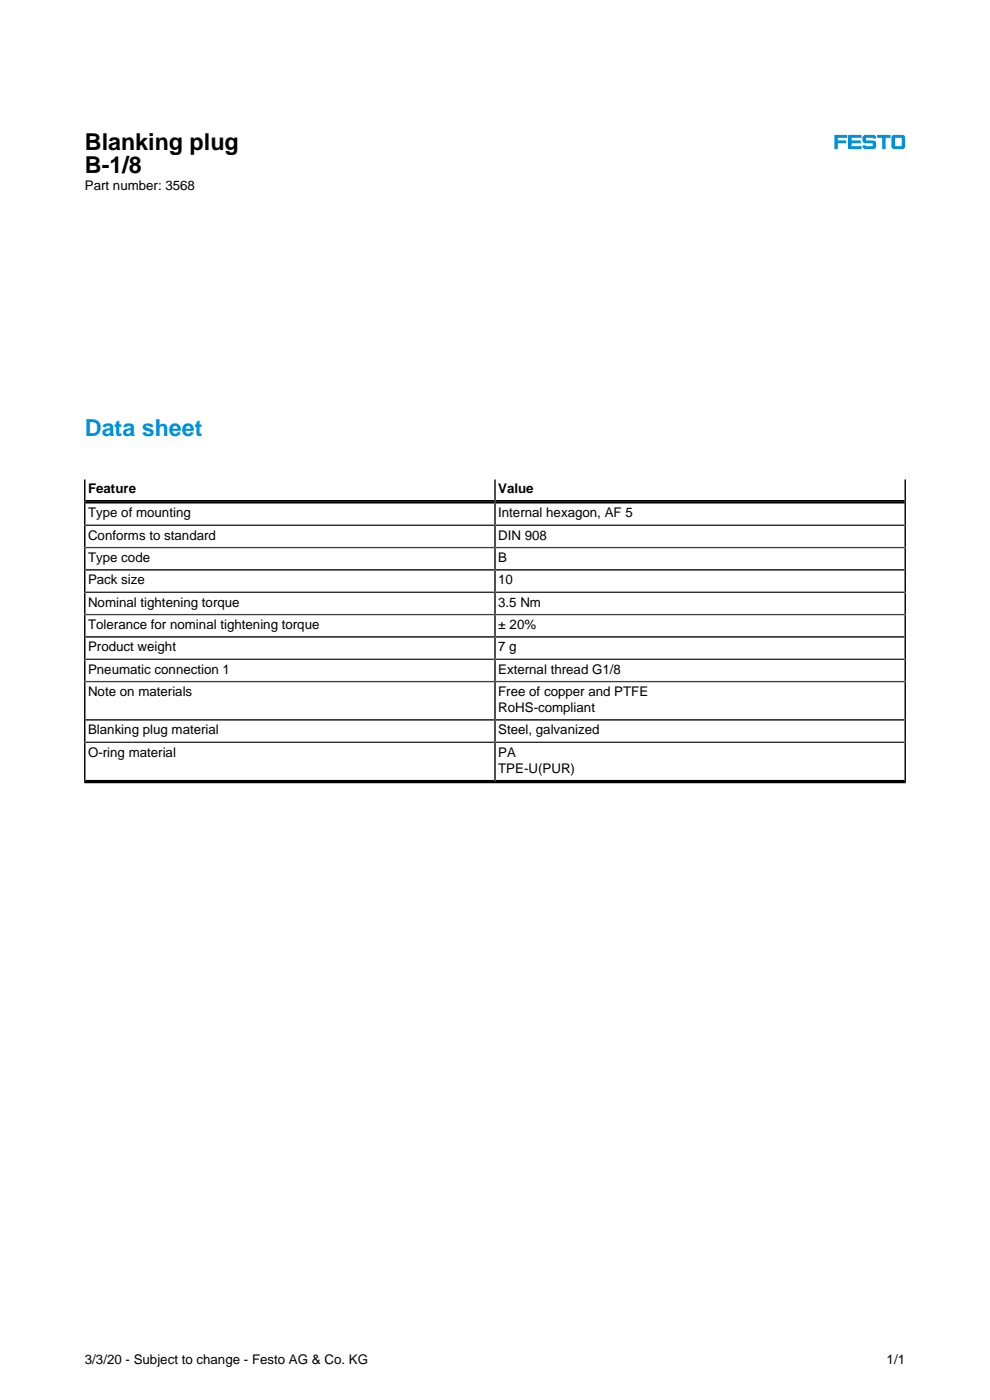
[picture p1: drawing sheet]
<svg xmlns="http://www.w3.org/2000/svg" width="210mm" height="297mm" viewBox="0 0 210 297" stroke-linecap="round" stroke-linejoin="round" font-family="sans-serif">
<defs><g id="words">
<g font-size="4.9">
<text x="18" y="31.7">Blanking plug</text>
<text x="18" y="36.7">B-1/8</text>
</g>
<text font-size="4.9" fill="#0091dc" x="18" y="92.5">Data sheet</text>
<g font-size="2.8">
<text x="18" y="40.3">Part number: 3568</text>
<text x="18.7" y="104.6">Feature</text>
<text x="105.7" y="104.6">Value</text>
<text x="18.7" y="109.8">Type of mounting</text>
<text x="105.7" y="109.8">Internal hexagon, AF 5</text>
<text x="18.7" y="114.5">Conforms to standard</text>
<text x="18.7" y="119.3">Type code</text>
<text x="105.7" y="114.5">DIN 908</text>
<text x="105.7" y="119.3">B</text>
<text x="18.7" y="124">Pack size</text>
<text x="105.7" y="124">10</text>
<text x="18.7" y="128.7">Nominal tightening torque</text>
<text x="105.7" y="128.7">3.5 Nm</text>
<text x="18.7" y="133.5">Tolerance for nominal tightening torque</text>
<text x="105.7" y="133.5">± 20%</text>
<text x="18.7" y="138.2">Product weight</text>
<text x="18.7" y="143">Pneumatic connection 1</text>
<text x="105.7" y="138.2">7 g</text>
<text x="105.7" y="143">External thread G1/8</text>
<text x="18.7" y="147.7">Note on materials</text>
<text x="105.7" y="147.7">Free of copper and PTFE</text>
<text x="18.7" y="155.8">Blanking plug material</text>
<text x="105.7" y="151.1">RoHS-compliant</text>
<text x="105.7" y="155.8">Steel, galvanized</text>
<text x="18.7" y="160.6">O-ring material</text>
<text x="105.7" y="160.6">PA</text>
<text x="105.7" y="163.9">TPE-U(PUR)</text>
<text x="18" y="289.4">3/3/20 - Subject to change - Festo AG &amp; Co. KG</text>
<text x="188.1" y="289.4">1/1</text>
</g>
</g></defs>
<path d="M189.9 29.3h1.3v1.7h-1.3zM186.1 28.7h2.8v.5l-1.1 .1v2.3l-.7-.1v-2.2l-1-.1zM183.2 28.7a1.05 1.05 0 0 0 .3 1.7h1.5l.1 .4-.1 .2h-1.2l-.2-.2-.6 .1a.6 .6 0 0 0 .5 .7l2.1-.1a1.05 1.05 0 0 0-.3-1.7h-1.4l-.2-.4 .2-.2h1.1l.2 .2 .7-.1a.6 .6 0 0 0-.6-.7zM179.9 28.7h2.9l-.1 .5-2.1 .1 .1 .5 1.9 .1-.1 .5-1.9 .1v.5h2.1l.1 .6h-2.9zM177 28.7h2.7l-.1 .5-1.9 .1v.5h1.7l.1 .5-1.8 .2-.1 1.1-.6-.1zM189.4 28.7l2.1-.1 .2 .1 .3 .5v1.8l-.3 .5-2 .1a.56 .56 0 0 1-.6-.6v-1.8z" fill-rule="evenodd" fill="#0091dc"/>
<g fill="none" stroke="#000" stroke-width=".35">
<path d="M18 111.4h174M18 116.2h174M18 101.7v64.5M105 101.7v64.1M192 101.7v64.5M18 120.9h174M18 125.6h174M18 130.4h174M18 135.1h174M18 139.9h174M18 144.6h174M18 152.7h174"/>
<path d="M18 157.5h174"/>
</g>
<path d="M18 106.5h174M17.8 165.8h174.4" fill="none" stroke="#000" stroke-width=".8" stroke-linecap="butt"/>
<use href="#words"/>
</svg>
